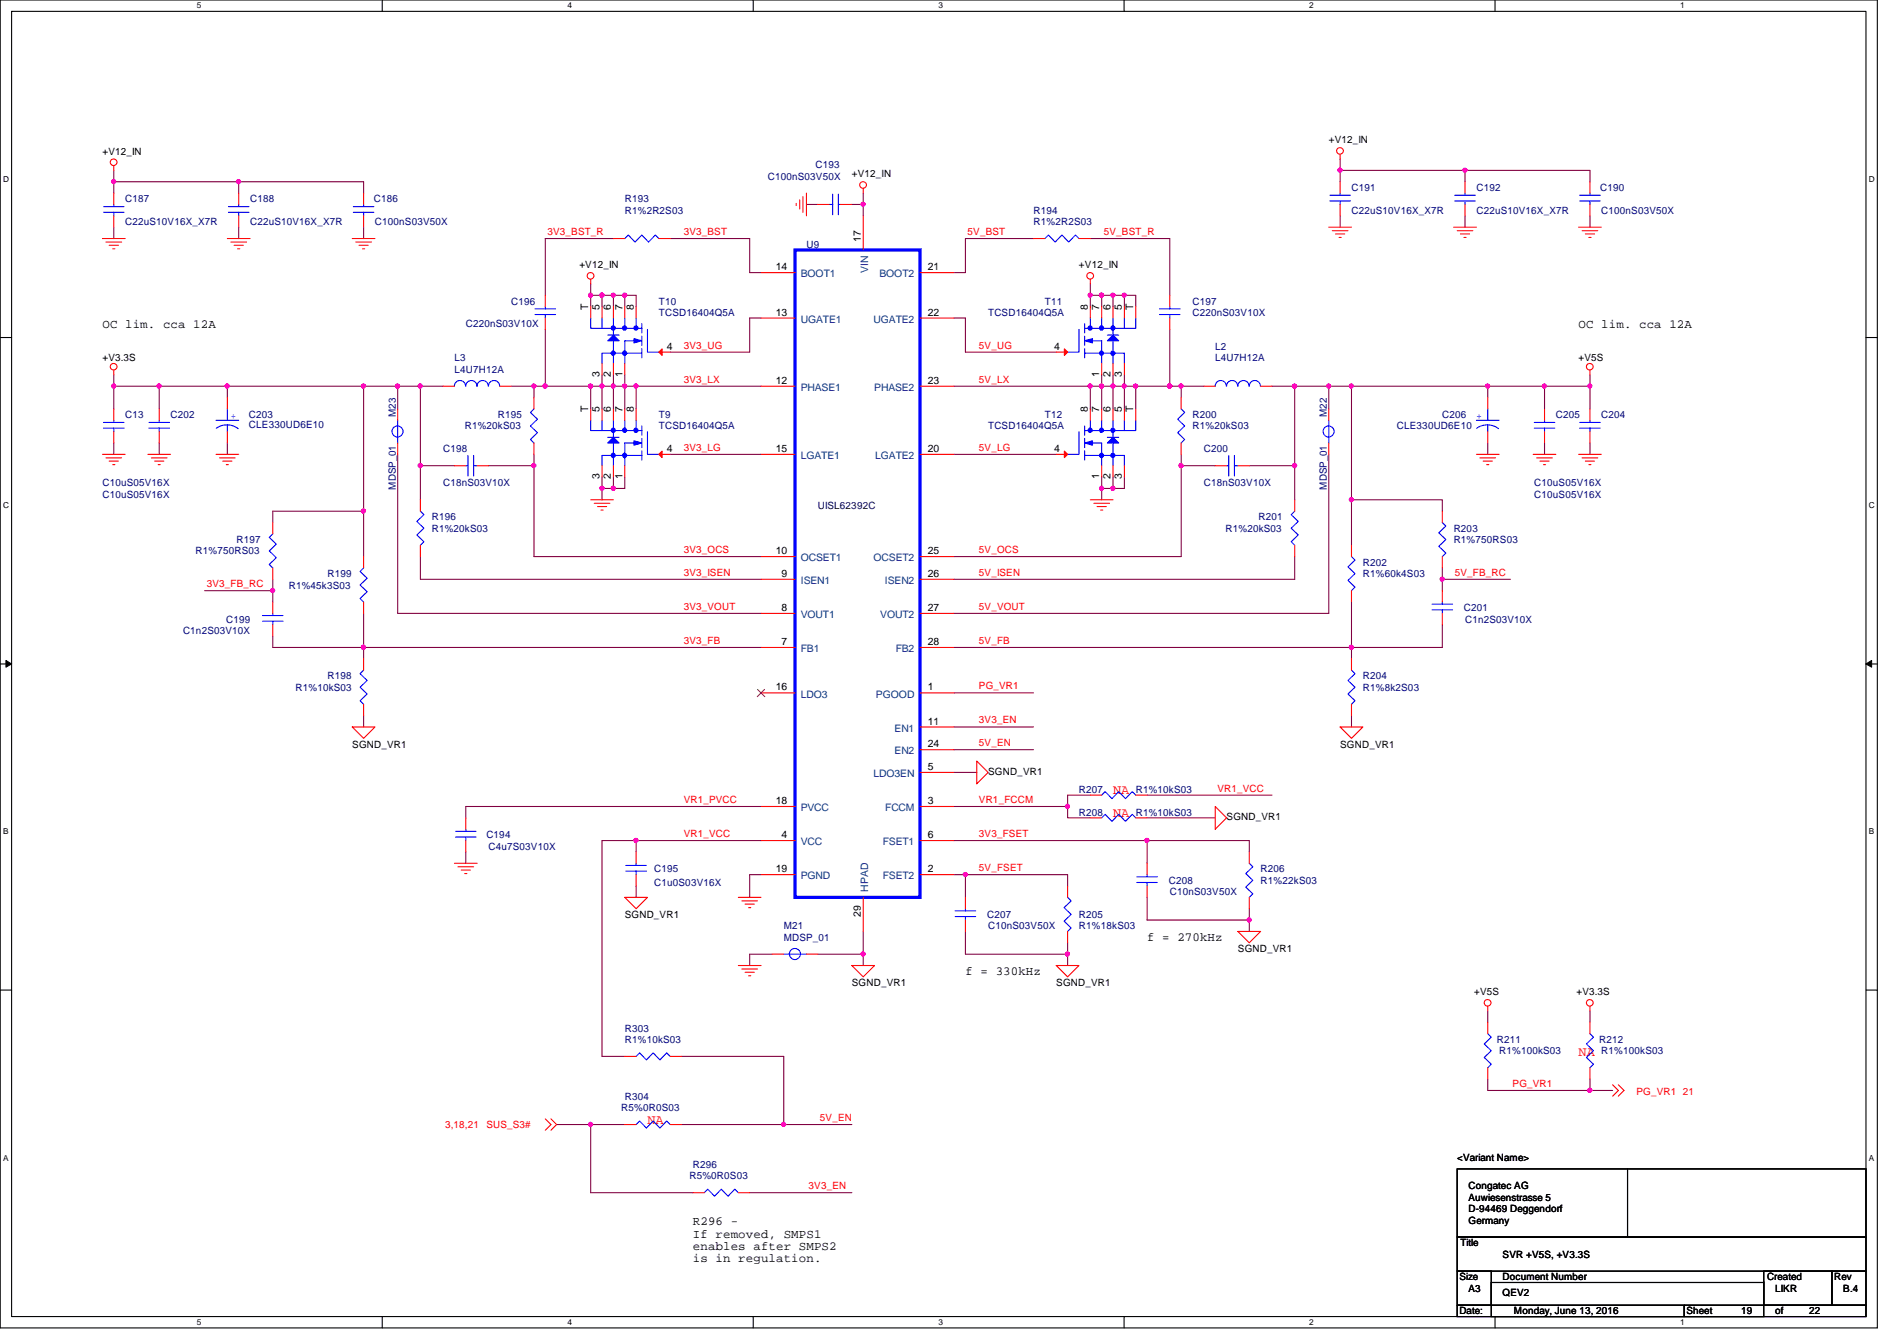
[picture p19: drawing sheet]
<svg xmlns="http://www.w3.org/2000/svg" width="297mm" height="210mm" viewBox="0 0 297 210" stroke-linecap="round" stroke-linejoin="round" font-family="sans-serif">
<defs><g id="words">
<g font-size="2.1" fill="#f00">
<text x="174.3" y="124.3">NA</text>
<text x="174.3" y="127.9">NA</text>
<text x="247.2" y="165.2">NA</text>
<text x="101.4" y="175.9">NA</text>
</g>
<g font-size="1.9">
<text x="16" y="51.3">OC lim. cca 12A</text>
<text x="247.2" y="51.3">OC lim. cca 12A</text>
<text x="179.6" y="147.3">f = 270kHz</text>
<text x="151.2" y="152.7">f = 330kHz</text>
<text x="108.5" y="191.8">R296 -</text>
<text x="108.5" y="193.7">If removed, SMPS1</text>
<text x="108.5" y="195.7">enables after SMPS2</text>
<text x="108.5" y="197.6">is in regulation.</text>
</g>
<g font-size="1.6">
<text x="208.1" y="22.4">+V12_IN</text>
<text x="16" y="24.2">+V12_IN</text>
<text x="133.4" y="27.8">+V12_IN</text>
<text x="90.7" y="42">+V12_IN</text>
<text x="134.8" y="37.9" transform="rotate(-90 134.8 37.9)">17</text>
<text x="168.9" y="42">+V12_IN</text>
<text x="121.5" y="42.3">14</text>
<text x="145.3" y="42.3">21</text>
<text x="92.1" y="48.6" transform="rotate(-90 92.1 48.6)">T</text>
<text x="93.9" y="48.6" transform="rotate(-90 93.9 48.6)">5</text>
<text x="95.7" y="48.6" transform="rotate(-90 95.7 48.6)">6</text>
<text x="97.4" y="48.6" transform="rotate(-90 97.4 48.6)">7</text>
<text x="99.2" y="48.6" transform="rotate(-90 99.2 48.6)">8</text>
<text x="121.5" y="49.4">13</text>
<text x="145.3" y="49.4">22</text>
<text x="170.3" y="48.6" transform="rotate(-90 170.3 48.6)">8</text>
<text x="172.1" y="48.6" transform="rotate(-90 172.1 48.6)">7</text>
<text x="173.9" y="48.6" transform="rotate(-90 173.9 48.6)">6</text>
<text x="175.7" y="48.6" transform="rotate(-90 175.7 48.6)">5</text>
<text x="177.5" y="48.6" transform="rotate(-90 177.5 48.6)">T</text>
<text x="16" y="56.6">+V3.3S</text>
<text x="93.9" y="59" transform="rotate(-90 93.9 59)">3</text>
<text x="95.7" y="59" transform="rotate(-90 95.7 59)">2</text>
<text x="97.4" y="59" transform="rotate(-90 97.4 59)">1</text>
<text x="104.4" y="54.7">4</text>
<text x="165.1" y="54.7">4</text>
<text x="172.1" y="59" transform="rotate(-90 172.1 59)">1</text>
<text x="173.9" y="59" transform="rotate(-90 173.9 59)">2</text>
<text x="175.7" y="59" transform="rotate(-90 175.7 59)">3</text>
<text x="247.2" y="56.6">+V5S</text>
<text x="92.1" y="64.6" transform="rotate(-90 92.1 64.6)">T</text>
<text x="93.9" y="64.6" transform="rotate(-90 93.9 64.6)">5</text>
<text x="95.7" y="64.6" transform="rotate(-90 95.7 64.6)">6</text>
<text x="97.4" y="64.6" transform="rotate(-90 97.4 64.6)">7</text>
<text x="99.2" y="64.6" transform="rotate(-90 99.2 64.6)">8</text>
<text x="121.5" y="60.1">12</text>
<text x="145.3" y="60.1">23</text>
<text x="170.3" y="64.6" transform="rotate(-90 170.3 64.6)">8</text>
<text x="172.1" y="64.6" transform="rotate(-90 172.1 64.6)">7</text>
<text x="173.9" y="64.6" transform="rotate(-90 173.9 64.6)">6</text>
<text x="175.7" y="64.6" transform="rotate(-90 175.7 64.6)">5</text>
<text x="177.5" y="64.6" transform="rotate(-90 177.5 64.6)">T</text>
<text x="104.4" y="70.7">4</text>
<text x="121.5" y="70.7">15</text>
<text x="145.3" y="70.7">20</text>
<text x="165.1" y="70.7">4</text>
<text x="93.9" y="75" transform="rotate(-90 93.9 75)">3</text>
<text x="95.7" y="75" transform="rotate(-90 95.7 75)">2</text>
<text x="97.4" y="75" transform="rotate(-90 97.4 75)">1</text>
<text x="172.1" y="75" transform="rotate(-90 172.1 75)">1</text>
<text x="173.9" y="75" transform="rotate(-90 173.9 75)">2</text>
<text x="175.7" y="75" transform="rotate(-90 175.7 75)">3</text>
<text x="121.5" y="86.7">10</text>
<text x="145.3" y="86.7">25</text>
<text x="122.4" y="95.6">8</text>
<text x="122.4" y="90.3">9</text>
<text x="145.3" y="90.3">26</text>
<text x="145.3" y="95.6">27</text>
<text x="122.4" y="101">7</text>
<text x="145.3" y="101">28</text>
<text x="121.5" y="108.1">16</text>
<text x="145.3" y="113.4">11</text>
<text x="145.3" y="108.1">1</text>
<text x="55.2" y="117">SGND_VR1</text>
<text x="145.3" y="117">24</text>
<text x="209.8" y="117">SGND_VR1</text>
<text x="121.5" y="125.9">18</text>
<text x="145.3" y="120.5">5</text>
<text x="145.3" y="125.9">3</text>
<text x="154.7" y="121.3">SGND_VR1</text>
<text x="122.4" y="131.2">4</text>
<text x="145.3" y="131.2">6</text>
<text x="192.1" y="128.4">SGND_VR1</text>
<text x="121.5" y="136.5">19</text>
<text x="145.3" y="136.5">2</text>
<text x="97.8" y="143.7">SGND_VR1</text>
<text x="134.8" y="143.5" transform="rotate(-90 134.8 143.5)">29</text>
<text x="193.8" y="149">SGND_VR1</text>
<text x="133.4" y="154.3">SGND_VR1</text>
<text x="165.4" y="154.3">SGND_VR1</text>
<text x="230.8" y="155.8">+V5S</text>
<text x="246.8" y="155.8">+V3.3S</text>
<text x="228.2" y="181.7">&lt;Variant Name&gt;</text>
<text x="230" y="186.2">Congatec AG</text>
<text x="230" y="188">Auwiesenstrasse 5</text>
<text x="230" y="189.7">D-94469 Deggendorf</text>
<text x="230" y="191.5">Germany</text>
<text x="228.7" y="195.1">Title</text>
<text x="235.3" y="196.8">SVR +V5S, +V3.3S</text>
<text x="228.5" y="200.4">Size</text>
<text x="230" y="202.2">A3</text>
<text x="235.3" y="200.4">Document Number</text>
<text x="235.3" y="202.9">QEV2</text>
<text x="276.7" y="200.4">Created</text>
<text x="278" y="202.2">LIKR</text>
<text x="287.2" y="200.4">Rev</text>
<text x="288.6" y="202.2">B.4</text>
<text x="228.5" y="205.7">Date:</text>
<text x="237.1" y="205.7">Monday, June 13, 2016</text>
<text x="264.1" y="205.7">Sheet</text>
<text x="272.6" y="205.7">19</text>
<text x="278" y="205.7">of</text>
<text x="283.3" y="205.7">22</text>
</g>
<g font-size="1.6" fill="#000080">
<text x="120.2" y="28.1">C100nS03V50X</text>
<text x="127.7" y="26.3">C193</text>
<text x="211.6" y="29.9">C191</text>
<text x="231.2" y="29.9">C192</text>
<text x="250.6" y="29.9">C190</text>
<text x="19.6" y="31.7">C187</text>
<text x="19.6" y="35.2">C22uS10V16X_X7R</text>
<text x="39.2" y="31.7">C188</text>
<text x="39.2" y="35.2">C22uS10V16X_X7R</text>
<text x="58.5" y="31.7">C186</text>
<text x="58.7" y="35.2">C100nS03V50X</text>
<text x="97.8" y="31.7">R193</text>
<text x="97.8" y="33.4">R1%2R2S03</text>
<text x="161.8" y="33.4">R194</text>
<text x="161.8" y="35.2">R1%2R2S03</text>
<text x="211.6" y="33.4">C22uS10V16X_X7R</text>
<text x="231.2" y="33.4">C22uS10V16X_X7R</text>
<text x="250.7" y="33.4">C100nS03V50X</text>
<text x="126.3" y="38.8">U9</text>
<text x="80" y="47.7">C196</text>
<text x="103.2" y="47.7">T10</text>
<text x="163.6" y="47.7">T11</text>
<text x="186.7" y="47.7">C197</text>
<text x="72.9" y="51.2">C220nS03V10X</text>
<text x="103.2" y="49.4">TCSD16404Q5A</text>
<text x="154.7" y="49.4">TCSD16404Q5A</text>
<text x="186.7" y="49.4">C220nS03V10X</text>
<text x="71.2" y="56.6">L3</text>
<text x="71.2" y="58.3">L4U7H12A</text>
<text x="190.3" y="54.8">L2</text>
<text x="190.3" y="56.6">L4U7H12A</text>
<text x="19.6" y="65.4">C13</text>
<text x="26.7" y="65.4">C202</text>
<text x="39" y="65.4">C203</text>
<text x="62" y="65.2" transform="rotate(-90 62 65.2)">M23</text>
<text x="77.9" y="65.4">R195</text>
<text x="103.2" y="65.4">T9</text>
<text x="163.6" y="65.4">T12</text>
<text x="186.7" y="65.4">R200</text>
<text x="207.8" y="65.2" transform="rotate(-90 207.8 65.2)">M22</text>
<text x="225.8" y="65.4">C206</text>
<text x="243.6" y="65.4">C205</text>
<text x="250.7" y="65.4">C204</text>
<text x="39" y="67.1">CLE330UD6E10</text>
<text x="69.4" y="70.8">C198</text>
<text x="72.8" y="67.2">R1%20kS03</text>
<text x="103.2" y="67.2">TCSD16404Q5A</text>
<text x="154.7" y="67.2">TCSD16404Q5A</text>
<text x="186.7" y="67.2">R1%20kS03</text>
<text x="188.5" y="70.8">C200</text>
<text x="218.7" y="67.2">CLE330UD6E10</text>
<text x="16" y="76.1">C10uS05V16X</text>
<text x="16" y="77.9">C10uS05V16X</text>
<text x="62" y="76.6" transform="rotate(-90 62 76.6)">MDSP_01</text>
<text x="69.4" y="76.1">C18nS03V10X</text>
<text x="188.5" y="76.1">C18nS03V10X</text>
<text x="207.8" y="76.6" transform="rotate(-90 207.8 76.6)">MDSP_01</text>
<text x="240.2" y="77.9">C10uS05V16X</text>
<text x="240.2" y="76.1">C10uS05V16X</text>
<text x="67.6" y="81.4">R196</text>
<text x="67.6" y="83.2">R1%20kS03</text>
<text x="191.9" y="83.2">R1%20kS03</text>
<text x="197.1" y="81.4">R201</text>
<text x="227.6" y="83.2">R203</text>
<text x="30.6" y="86.8">R1%750RS03</text>
<text x="37" y="85">R197</text>
<text x="213.4" y="88.6">R202</text>
<text x="227.6" y="85">R1%750RS03</text>
<text x="45.2" y="92.1">R1%45k3S03</text>
<text x="51.3" y="90.3">R199</text>
<text x="213.4" y="90.3">R1%60k4S03</text>
<text x="229.2" y="95.7">C201</text>
<text x="28.7" y="99.2">C1n2S03V10X</text>
<text x="35.4" y="97.5">C199</text>
<text x="229.4" y="97.5">C1n2S03V10X</text>
<text x="51.3" y="106.3">R198</text>
<text x="213.4" y="106.3">R204</text>
<text x="46.3" y="108.1">R1%10kS03</text>
<text x="213.4" y="108.1">R1%8k2S03</text>
<text x="168.9" y="124.1">R207</text>
<text x="177.8" y="124.1">R1%10kS03</text>
<text x="76.2" y="131.2">C194</text>
<text x="168.9" y="127.7">R208</text>
<text x="177.8" y="127.7">R1%10kS03</text>
<text x="76.5" y="133">C4u7S03V10X</text>
<text x="102.4" y="136.6">C195</text>
<text x="197.4" y="136.6">R206</text>
<text x="102.4" y="138.7">C1u0S03V16X</text>
<text x="154.6" y="143.7">C207</text>
<text x="168.9" y="143.7">R205</text>
<text x="183" y="138.3">C208</text>
<text x="183.2" y="140.1">C10nS03V50X</text>
<text x="197.4" y="138.3">R1%22kS03</text>
<text x="122.7" y="145.5">M21</text>
<text x="122.7" y="147.2">MDSP_01</text>
<text x="154.7" y="145.5">C10nS03V50X</text>
<text x="168.9" y="145.5">R1%18kS03</text>
<text x="97.8" y="161.5">R303</text>
<text x="97.8" y="163.2">R1%10kS03</text>
<text x="234.4" y="163.2">R211</text>
<text x="234.7" y="165">R1%100kS03</text>
<text x="250.4" y="163.2">R212</text>
<text x="250.7" y="165">R1%100kS03</text>
<text x="97.3" y="173.9">R5%0R0S03</text>
<text x="97.8" y="172.1">R304</text>
<text x="107.9" y="184.6">R5%0R0S03</text>
<text x="108.5" y="182.8">R296</text>
</g>
<g font-size="1.6" fill="#f00">
<text x="85.7" y="36.8">3V3_BST_R</text>
<text x="107.1" y="36.8">3V3_BST</text>
<text x="151.5" y="36.8">5V_BST</text>
<text x="172.8" y="36.8">5V_BST_R</text>
<text x="107.1" y="54.6">3V3_UG</text>
<text x="107.1" y="59.9">3V3_LX</text>
<text x="153.3" y="54.6">5V_UG</text>
<text x="153.3" y="59.9">5V_LX</text>
<text x="107.1" y="70.6">3V3_LG</text>
<text x="153.3" y="70.6">5V_LG</text>
<text x="107.1" y="86.6">3V3_OCS</text>
<text x="153.3" y="86.6">5V_OCS</text>
<text x="32.4" y="91.9">3V3_FB_RC</text>
<text x="107.1" y="95.5">3V3_VOUT</text>
<text x="107.1" y="90.1">3V3_ISEN</text>
<text x="153.3" y="95.5">5V_VOUT</text>
<text x="153.3" y="90.1">5V_ISEN</text>
<text x="227.8" y="90.1">5V_FB_RC</text>
<text x="107.1" y="100.8">3V3_FB</text>
<text x="153.3" y="100.8">5V_FB</text>
<text x="153.3" y="107.9">PG_VR1</text>
<text x="153.3" y="113.2">3V3_EN</text>
<text x="153.3" y="116.8">5V_EN</text>
<text x="107.1" y="125.7">VR1_PVCC</text>
<text x="153.3" y="125.7">VR1_FCCM</text>
<text x="190.6" y="123.9">VR1_VCC</text>
<text x="107.1" y="131">VR1_VCC</text>
<text x="153.3" y="131">3V3_FSET</text>
<text x="153.3" y="136.4">5V_FSET</text>
<text x="236.9" y="170.1">PG_VR1</text>
<text x="256.2" y="171.4">PG_VR1 21</text>
<text x="69.7" y="176.6">3,18,21</text>
<text x="76.2" y="176.6">SUS_S3#</text>
<text x="128.4" y="175.5">5V_EN</text>
<text x="126.6" y="186.1">3V3_EN</text>
</g>
<g font-size="1.6" fill="#004080">
<text x="125.4" y="43.4">BOOT1</text>
<text x="135.9" y="42.8" transform="rotate(-90 135.9 42.8)">VIN</text>
<text x="137.7" y="43.4">BOOT2</text>
<text x="125.4" y="50.5">UGATE1</text>
<text x="136.8" y="50.5">UGATE2</text>
<text x="125.4" y="61.2">PHASE1</text>
<text x="136.9" y="61.2">PHASE2</text>
<text x="125.4" y="71.8">LGATE1</text>
<text x="137" y="71.8">LGATE2</text>
<text x="125.4" y="87.8">OCSET1</text>
<text x="136.8" y="87.8">OCSET2</text>
<text x="125.4" y="91.4">ISEN1</text>
<text x="138.6" y="91.4">ISEN2</text>
<text x="125.4" y="96.7">VOUT1</text>
<text x="137.8" y="96.7">VOUT2</text>
<text x="125.4" y="102.1">FB1</text>
<text x="140.2" y="102.1">FB2</text>
<text x="125.4" y="109.2">LDO3</text>
<text x="137.2" y="109.2">PGOOD</text>
<text x="140.1" y="114.5">EN1</text>
<text x="140.1" y="118.1">EN2</text>
<text x="136.8" y="121.6">LDO3EN</text>
<text x="125.4" y="127">PVCC</text>
<text x="138.6" y="127">FCCM</text>
<text x="125.4" y="132.3">VCC</text>
<text x="125.4" y="137.6">PGND</text>
<text x="138.2" y="137.6">FSET2</text>
<text x="138.2" y="132.3">FSET1</text>
<text x="135.9" y="139.6" transform="rotate(-90 135.9 139.6)">HPAD</text>
</g>
<g font-size="1.6" fill="#00f">
<text x="36.1" y="65.6">+</text>
<text x="231.2" y="65.6">+</text>
</g>
<text font-size="1.6" fill="#000040" x="128.1" y="79.7">UISL62392C</text>
<g font-size="1.3">
<text x="30.8" y="1.3">5</text>
<text x="88.9" y="1.3">4</text>
<text x="146.9" y="1.3">3</text>
<text x="205" y="1.3">2</text>
<text x="263.1" y="1.3">1</text>
<text x=".5" y="28.4">D</text>
<text x="292.6" y="28.4">D</text>
<text x=".5" y="79.5">C</text>
<text x="292.6" y="79.5">C</text>
<text x=".5" y="130.6">B</text>
<text x="292.6" y="130.6">B</text>
<text x=".5" y="181.7">A</text>
<text x="292.6" y="181.7">A</text>
<text x="30.8" y="207.4">5</text>
<text x="88.9" y="207.4">4</text>
<text x="146.9" y="207.4">3</text>
<text x="205" y="207.4">2</text>
<text x="263.1" y="207.4">1</text>
</g>
</g></defs>
<path d="M0 0h294v207.9h-294zM1.8 1.8h290.4v204.3h-290.4z" fill="none" stroke="#000" stroke-width=".17"/>
<g fill="#fff">
<path d="M30.8 .2h.7v1.4h-.7z"/>
<path d="M30.8 206.2h.7v1.4h-.7z"/>
</g>
<path d="M59.9 0v1.8M59.9 206.1v1.8" fill="none" stroke="#000" stroke-width=".17"/>
<g fill="#fff">
<path d="M88.9 .2h.6v1.4h-.6z"/>
<path d="M88.9 206.2h.6v1.4h-.6z"/>
</g>
<path d="M117.9 0v1.8M117.9 206.1v1.8" fill="none" stroke="#000" stroke-width=".17"/>
<g fill="#fff">
<path d="M146.9 .2h.7v1.4h-.7z"/>
<path d="M146.9 206.2h.7v1.4h-.7z"/>
</g>
<path d="M176 0v1.8M176 206.1v1.8" fill="none" stroke="#000" stroke-width=".17"/>
<g fill="#fff">
<path d="M205 .2h.7v1.4h-.7z"/>
<path d="M205 206.2h.7v1.4h-.7z"/>
</g>
<path d="M234.1 0v1.8M234.1 206.1v1.8" fill="none" stroke="#000" stroke-width=".17"/>
<g fill="#fff">
<path d="M263.1 .2h.7v1.4h-.7z"/>
<path d="M263.1 206.2h.7v1.4h-.7z"/>
<path d="M.5 27.3h.9v1.4h-.9z"/>
<path d="M292.6 27.3h.9v1.4h-.9z"/>
<path d="M.5 78.4h.9v1.4h-.9z"/>
<path d="M292.6 78.4h.9v1.4h-.9z"/>
</g>
<path d="M0 52.8h1.8M292.2 52.8h1.8" fill="none" stroke="#000" stroke-width=".17"/>
<g fill="#fff">
<path d="M.5 129.5h.8v1.4h-.8z"/>
<path d="M292.6 129.5h.9v1.4h-.9z"/>
</g>
<path d="M0 103.9h1.8M292.2 103.9h1.8" fill="none" stroke="#000" stroke-width=".17"/>
<path d="M.9 103.4l.9 .5-.9 .5zM292.2 103.9l.9-.5v1z" fill="#000"/>
<path d="M.9 103.4l.9 .5-.9 .5zM292.2 103.9l.9-.5v1z" fill="none" stroke="#000" stroke-width=".16"/>
<g fill="#fff">
<path d="M.5 180.5h.8v1.4h-.8z"/>
<path d="M292.6 180.5h.9v1.4h-.9z"/>
</g>
<path d="M0 155h1.8M292.2 155h1.8" fill="none" stroke="#000" stroke-width=".17"/>
<path d="M17.8 35.6v1.7M17.8 28.4v1.8M37.4 28.4h19.5M56.9 35.6v1.7" fill="none" stroke="#800040" stroke-width=".17"/>
<circle cx="37.4" cy="28.4" r=".32" fill="#f0f"/>
<circle cx="37.4" cy="28.4" r=".32" fill="none" stroke="#f0f" stroke-width=".17"/>
<path d="M17.8 26.7v1.7h19.6v1.8M37.4 35.6v1.7M56.9 28.4v1.8" fill="none" stroke="#800040" stroke-width=".17"/>
<circle cx="17.8" cy="28.4" r=".32" fill="#f0f"/>
<circle cx="17.8" cy="28.4" r=".32" fill="none" stroke="#f0f" stroke-width=".17"/>
<path d="M209.8 33.8v1.8M209.8 26.7v1.7M229.4 26.7h19.6M249 33.8v1.8" fill="none" stroke="#800040" stroke-width=".17"/>
<circle cx="229.4" cy="26.6" r=".32" fill="#f0f"/>
<circle cx="229.4" cy="26.6" r=".32" fill="none" stroke="#f0f" stroke-width=".17"/>
<path d="M209.8 24.9v1.8h19.6v1.7M229.4 33.8v1.8M249 26.7v1.7" fill="none" stroke="#800040" stroke-width=".17"/>
<circle cx="209.8" cy="26.6" r=".32" fill="#f0f"/>
<circle cx="209.8" cy="26.6" r=".32" fill="none" stroke="#f0f" stroke-width=".17"/>
<path d="M120.9 149.4h-3.5v1.7M135.2 149.4v1.7" fill="none" stroke="#800040" stroke-width=".17"/>
<circle cx="135.1" cy="149.3" r=".32" fill="#f0f"/>
<circle cx="135.1" cy="149.3" r=".32" fill="none" stroke="#f0f" stroke-width=".17"/>
<path d="M126.3 32h1.8M119.2 126.2h-46.3v1.8M119.2 131.6h-19.6v1.7M128.1 149.4h7.1" fill="none" stroke="#800040" stroke-width=".17"/>
<circle cx="99.6" cy="131.5" r=".32" fill="#f0f"/>
<circle cx="99.6" cy="131.5" r=".32" fill="none" stroke="#f0f" stroke-width=".17"/>
<path d="M104.9 37.3h12.5M92.5 46.2v1.8M119.2 49.8h-1.8v5.3h-12.5M104.9 71.1h14.3M72.9 133.4v1.7M99.6 138.7v1.8M119.2 136.9h-1.8v3.6" fill="none" stroke="#800040" stroke-width=".17"/>
<circle cx="92.5" cy="46.2" r=".32" fill="#f0f"/>
<circle cx="92.5" cy="46.2" r=".32" fill="none" stroke="#f0f" stroke-width=".17"/>
<path d="M92.5 46.2h1.8v1.8M99.6 46.2v1.8" fill="none" stroke="#800040" stroke-width=".17"/>
<circle cx="94.2" cy="46.2" r=".32" fill="#f0f"/>
<circle cx="94.2" cy="46.2" r=".32" fill="none" stroke="#f0f" stroke-width=".17"/>
<path d="M96.1 46.2h1.7" fill="none" stroke="#800040" stroke-width=".17"/>
<circle cx="96" cy="46.2" r=".32" fill="#f0f"/>
<circle cx="96" cy="46.2" r=".32" fill="none" stroke="#f0f" stroke-width=".17"/>
<path d="M96.1 46.2v1.8M97.8 46.2v1.8" fill="none" stroke="#800040" stroke-width=".17"/>
<circle cx="97.8" cy="46.2" r=".32" fill="#f0f"/>
<circle cx="97.8" cy="46.2" r=".32" fill="none" stroke="#f0f" stroke-width=".17"/>
<path d="M96.1 37.3h-10.7v8.9M117.4 37.3v5.4M85.4 51.6v8.9M97.8 46.2h1.8" fill="none" stroke="#800040" stroke-width=".17"/>
<circle cx="85.4" cy="60.4" r=".32" fill="#f0f"/>
<circle cx="85.4" cy="60.4" r=".32" fill="none" stroke="#f0f" stroke-width=".17"/>
<path d="M96.1 76.5h-1.8v1.7" fill="none" stroke="#800040" stroke-width=".17"/>
<circle cx="96" cy="76.4" r=".32" fill="#f0f"/>
<circle cx="96" cy="76.4" r=".32" fill="none" stroke="#f0f" stroke-width=".17"/>
<circle cx="94.2" cy="76.4" r=".32" fill="#f0f"/>
<circle cx="94.2" cy="76.4" r=".32" fill="none" stroke="#f0f" stroke-width=".17"/>
<path d="M65.8 60.5h3.6M94.3 74.7v1.8M96.1 74.7v1.8h1.7v-1.8" fill="none" stroke="#800040" stroke-width=".17"/>
<circle cx="65.8" cy="60.4" r=".32" fill="#f0f"/>
<circle cx="65.8" cy="60.4" r=".32" fill="none" stroke="#f0f" stroke-width=".17"/>
<path d="M17.8 58.7v1.8M117.4 42.7h1.8M149.4 49.8h1.8v5.3h14.2M149.4 71.1h16M170.7 60.5h1.8" fill="none" stroke="#800040" stroke-width=".17"/>
<circle cx="170.7" cy="60.4" r=".32" fill="#f0f"/>
<circle cx="170.7" cy="60.4" r=".32" fill="none" stroke="#f0f" stroke-width=".17"/>
<path d="M172.5 58.7v5.3M170.7 60.5v3.5" fill="none" stroke="#800040" stroke-width=".17"/>
<circle cx="172.5" cy="60.4" r=".32" fill="#f0f"/>
<circle cx="172.5" cy="60.4" r=".32" fill="none" stroke="#f0f" stroke-width=".17"/>
<path d="M172.5 60.5h1.8v3.5M177.8 60.5v3.5" fill="none" stroke="#800040" stroke-width=".17"/>
<circle cx="174.3" cy="60.4" r=".32" fill="#f0f"/>
<circle cx="174.3" cy="60.4" r=".32" fill="none" stroke="#f0f" stroke-width=".17"/>
<path d="M174.3 60.5h1.8v3.5" fill="none" stroke="#800040" stroke-width=".17"/>
<circle cx="176" cy="60.4" r=".32" fill="#f0f"/>
<circle cx="176" cy="60.4" r=".32" fill="none" stroke="#f0f" stroke-width=".17"/>
<path d="M177.8 60.5h5.4" fill="none" stroke="#800040" stroke-width=".17"/>
<circle cx="183.1" cy="60.4" r=".32" fill="#f0f"/>
<circle cx="183.1" cy="60.4" r=".32" fill="none" stroke="#f0f" stroke-width=".17"/>
<circle cx="177.8" cy="60.4" r=".32" fill="#f0f"/>
<circle cx="177.8" cy="60.4" r=".32" fill="none" stroke="#f0f" stroke-width=".17"/>
<path d="M174.3 58.7v1.8M176.1 58.7v1.8M174.3 76.5h-1.8v1.7" fill="none" stroke="#800040" stroke-width=".17"/>
<circle cx="174.3" cy="76.4" r=".32" fill="#f0f"/>
<circle cx="174.3" cy="76.4" r=".32" fill="none" stroke="#f0f" stroke-width=".17"/>
<circle cx="172.5" cy="76.4" r=".32" fill="#f0f"/>
<circle cx="172.5" cy="76.4" r=".32" fill="none" stroke="#f0f" stroke-width=".17"/>
<path d="M172.5 46.2h-1.8v1.8M172.5 74.7v1.8M174.3 74.7v1.8h1.8v-1.8" fill="none" stroke="#800040" stroke-width=".17"/>
<circle cx="170.7" cy="46.2" r=".32" fill="#f0f"/>
<circle cx="170.7" cy="46.2" r=".32" fill="none" stroke="#f0f" stroke-width=".17"/>
<path d="M172.5 46.2v1.8M177.8 46.2v1.8" fill="none" stroke="#800040" stroke-width=".17"/>
<circle cx="172.5" cy="46.2" r=".32" fill="#f0f"/>
<circle cx="172.5" cy="46.2" r=".32" fill="none" stroke="#f0f" stroke-width=".17"/>
<path d="M176.1 46.2h-1.8v1.8" fill="none" stroke="#800040" stroke-width=".17"/>
<circle cx="174.3" cy="46.2" r=".32" fill="#f0f"/>
<circle cx="174.3" cy="46.2" r=".32" fill="none" stroke="#f0f" stroke-width=".17"/>
<path d="M176.1 46.2v1.8" fill="none" stroke="#800040" stroke-width=".17"/>
<circle cx="176" cy="46.2" r=".32" fill="#f0f"/>
<circle cx="176" cy="46.2" r=".32" fill="none" stroke="#f0f" stroke-width=".17"/>
<path d="M133.4 32h1.8v1.8M176.1 46.2h1.7" fill="none" stroke="#800040" stroke-width=".17"/>
<circle cx="135.1" cy="32" r=".32" fill="#f0f"/>
<circle cx="135.1" cy="32" r=".32" fill="none" stroke="#f0f" stroke-width=".17"/>
<path d="M161.8 37.3h-10.6v5.4M170.7 37.3h12.5v8.9M183.2 51.6v8.9" fill="none" stroke="#800040" stroke-width=".17"/>
<circle cx="183.1" cy="60.4" r=".32" fill="#f0f"/>
<circle cx="183.1" cy="60.4" r=".32" fill="none" stroke="#f0f" stroke-width=".17"/>
<path d="M185 60.5h3.5" fill="none" stroke="#800040" stroke-width=".17"/>
<circle cx="184.9" cy="60.4" r=".32" fill="#f0f"/>
<circle cx="184.9" cy="60.4" r=".32" fill="none" stroke="#f0f" stroke-width=".17"/>
<path d="M241.8 60.5h7.2M149.4 120.9h3.5" fill="none" stroke="#800040" stroke-width=".17"/>
<circle cx="248.9" cy="60.4" r=".32" fill="#f0f"/>
<circle cx="248.9" cy="60.4" r=".32" fill="none" stroke="#f0f" stroke-width=".17"/>
<circle cx="241.8" cy="60.4" r=".32" fill="#f0f"/>
<circle cx="241.8" cy="60.4" r=".32" fill="none" stroke="#f0f" stroke-width=".17"/>
<path d="M202.7 60.5h5.4v3.5M208.1 71.1v24.9h-58.7" fill="none" stroke="#800040" stroke-width=".17"/>
<circle cx="202.7" cy="60.4" r=".32" fill="#f0f"/>
<circle cx="202.7" cy="60.4" r=".32" fill="none" stroke="#f0f" stroke-width=".17"/>
<path d="M62.3 71.1v24.9h56.9M62.3 60.5v3.5M85.4 60.5h7.1" fill="none" stroke="#800040" stroke-width=".17"/>
<circle cx="85.4" cy="60.4" r=".32" fill="#f0f"/>
<circle cx="85.4" cy="60.4" r=".32" fill="none" stroke="#f0f" stroke-width=".17"/>
<path d="M85.4 60.5h-1.8v1.7" fill="none" stroke="#800040" stroke-width=".17"/>
<circle cx="83.6" cy="60.4" r=".32" fill="#f0f"/>
<circle cx="83.6" cy="60.4" r=".32" fill="none" stroke="#f0f" stroke-width=".17"/>
<path d="M94.3 60.5h-1.8v3.5" fill="none" stroke="#800040" stroke-width=".17"/>
<circle cx="92.5" cy="60.4" r=".32" fill="#f0f"/>
<circle cx="92.5" cy="60.4" r=".32" fill="none" stroke="#f0f" stroke-width=".17"/>
<path d="M96.1 60.5h-1.8v3.5" fill="none" stroke="#800040" stroke-width=".17"/>
<circle cx="94.2" cy="60.4" r=".32" fill="#f0f"/>
<circle cx="94.2" cy="60.4" r=".32" fill="none" stroke="#f0f" stroke-width=".17"/>
<path d="M97.8 60.5h-1.7v3.5" fill="none" stroke="#800040" stroke-width=".17"/>
<circle cx="96" cy="60.4" r=".32" fill="#f0f"/>
<circle cx="96" cy="60.4" r=".32" fill="none" stroke="#f0f" stroke-width=".17"/>
<path d="M97.8 60.5v3.5M99.6 60.5h19.6" fill="none" stroke="#800040" stroke-width=".17"/>
<circle cx="99.6" cy="60.4" r=".32" fill="#f0f"/>
<circle cx="99.6" cy="60.4" r=".32" fill="none" stroke="#f0f" stroke-width=".17"/>
<path d="M94.3 58.7v1.8M96.1 58.7v1.8M97.8 58.7v1.8M83.6 72.9v14.2M99.6 60.5v3.5" fill="none" stroke="#800040" stroke-width=".17"/>
<circle cx="83.6" cy="72.9" r=".32" fill="#f0f"/>
<circle cx="83.6" cy="72.9" r=".32" fill="none" stroke="#f0f" stroke-width=".17"/>
<path d="M65.8 72.9v5.3M65.8 87.1v3.6h53.4M83.6 87.1h35.6" fill="none" stroke="#800040" stroke-width=".17"/>
<circle cx="65.8" cy="72.9" r=".32" fill="#f0f"/>
<circle cx="65.8" cy="72.9" r=".32" fill="none" stroke="#f0f" stroke-width=".17"/>
<path d="M62.3 60.5h3.5" fill="none" stroke="#800040" stroke-width=".17"/>
<circle cx="62.2" cy="60.4" r=".32" fill="#f0f"/>
<circle cx="62.2" cy="60.4" r=".32" fill="none" stroke="#f0f" stroke-width=".17"/>
<path d="M65.8 60.5v12.4h5.4M80 60.5h3.6M83.6 71.1v1.8h-7.1M97.8 60.5h1.8" fill="none" stroke="#800040" stroke-width=".17"/>
<circle cx="97.8" cy="60.4" r=".32" fill="#f0f"/>
<circle cx="97.8" cy="60.4" r=".32" fill="none" stroke="#f0f" stroke-width=".17"/>
<path d="M92.5 44.4v1.8M94.3 46.2h1.8" fill="none" stroke="#800040" stroke-width=".17"/>
<circle cx="94.2" cy="46.2" r=".32" fill="#f0f"/>
<circle cx="94.2" cy="46.2" r=".32" fill="none" stroke="#f0f" stroke-width=".17"/>
<path d="M42.7 99.6v1.7M56.9 96v5.3h62.3M56.9 112v1.8" fill="none" stroke="#800040" stroke-width=".17"/>
<circle cx="56.9" cy="101.3" r=".32" fill="#f0f"/>
<circle cx="56.9" cy="101.3" r=".32" fill="none" stroke="#f0f" stroke-width=".17"/>
<path d="M42.7 92.5v1.7" fill="none" stroke="#800040" stroke-width=".17"/>
<circle cx="42.7" cy="92.4" r=".32" fill="#f0f"/>
<circle cx="42.7" cy="92.4" r=".32" fill="none" stroke="#f0f" stroke-width=".17"/>
<path d="M32 92.5h10.7M42.7 80v1.8M56.9 80v7.1M56.9 101.3v1.8" fill="none" stroke="#800040" stroke-width=".17"/>
<circle cx="56.9" cy="101.3" r=".32" fill="#f0f"/>
<circle cx="56.9" cy="101.3" r=".32" fill="none" stroke="#f0f" stroke-width=".17"/>
<path d="M56.9 60.5v19.5" fill="none" stroke="#800040" stroke-width=".17"/>
<circle cx="56.9" cy="80" r=".32" fill="#f0f"/>
<circle cx="56.9" cy="80" r=".32" fill="none" stroke="#f0f" stroke-width=".17"/>
<circle cx="56.9" cy="60.4" r=".32" fill="#f0f"/>
<circle cx="56.9" cy="60.4" r=".32" fill="none" stroke="#f0f" stroke-width=".17"/>
<path d="M172.5 46.2h1.8" fill="none" stroke="#800040" stroke-width=".17"/>
<circle cx="172.5" cy="46.2" r=".32" fill="#f0f"/>
<circle cx="172.5" cy="46.2" r=".32" fill="none" stroke="#f0f" stroke-width=".17"/>
<path d="M149.4 42.7h1.8M170.7 44.4v1.8M17.8 64v-3.5h7.1v3.5M176.1 60.5h1.7" fill="none" stroke="#800040" stroke-width=".17"/>
<circle cx="17.8" cy="60.4" r=".32" fill="#f0f"/>
<circle cx="17.8" cy="60.4" r=".32" fill="none" stroke="#f0f" stroke-width=".17"/>
<path d="M17.8 69.3v1.8M24.9 60.5h10.7v1.7M24.9 69.3v1.8M35.6 69.3v1.8M42.7 80h14.2M42.7 101.3h14.2" fill="none" stroke="#800040" stroke-width=".17"/>
<circle cx="24.9" cy="60.4" r=".32" fill="#f0f"/>
<circle cx="24.9" cy="60.4" r=".32" fill="none" stroke="#f0f" stroke-width=".17"/>
<path d="M249 58.7v5.3M211.6 60.5h21.4v1.7M233 69.3v1.8M241.8 69.3v1.8M241.8 60.5v3.5M249 69.3v1.8" fill="none" stroke="#800040" stroke-width=".17"/>
<circle cx="211.6" cy="60.4" r=".32" fill="#f0f"/>
<circle cx="211.6" cy="60.4" r=".32" fill="none" stroke="#f0f" stroke-width=".17"/>
<path d="M233 60.5h8.8" fill="none" stroke="#800040" stroke-width=".17"/>
<circle cx="232.9" cy="60.4" r=".32" fill="#f0f"/>
<circle cx="232.9" cy="60.4" r=".32" fill="none" stroke="#f0f" stroke-width=".17"/>
<path d="M185 72.9v14.2h-35.6" fill="none" stroke="#800040" stroke-width=".17"/>
<circle cx="184.9" cy="72.9" r=".32" fill="#f0f"/>
<circle cx="184.9" cy="72.9" r=".32" fill="none" stroke="#f0f" stroke-width=".17"/>
<path d="M183.2 60.5h1.8v1.7M202.7 72.9v5.3M202.7 87.1v3.6" fill="none" stroke="#800040" stroke-width=".17"/>
<circle cx="202.7" cy="72.9" r=".32" fill="#f0f"/>
<circle cx="202.7" cy="72.9" r=".32" fill="none" stroke="#f0f" stroke-width=".17"/>
<path d="M185 71.1v1.8h5.3M202.7 60.5v12.4h-7.1" fill="none" stroke="#800040" stroke-width=".17"/>
<circle cx="202.7" cy="72.9" r=".32" fill="#f0f"/>
<circle cx="202.7" cy="72.9" r=".32" fill="none" stroke="#f0f" stroke-width=".17"/>
<path d="M149.4 90.7h53.3M211.6 112v1.8M211.6 101.3h14.2" fill="none" stroke="#800040" stroke-width=".17"/>
<circle cx="211.6" cy="101.3" r=".32" fill="#f0f"/>
<circle cx="211.6" cy="101.3" r=".32" fill="none" stroke="#f0f" stroke-width=".17"/>
<path d="M208.1 60.5h3.5M211.6 78.2v7.1M211.6 101.3v1.8" fill="none" stroke="#800040" stroke-width=".17"/>
<circle cx="208" cy="60.4" r=".32" fill="#f0f"/>
<circle cx="208" cy="60.4" r=".32" fill="none" stroke="#f0f" stroke-width=".17"/>
<path d="M211.6 78.2h14.2v1.8" fill="none" stroke="#800040" stroke-width=".17"/>
<circle cx="211.6" cy="78.2" r=".32" fill="#f0f"/>
<circle cx="211.6" cy="78.2" r=".32" fill="none" stroke="#f0f" stroke-width=".17"/>
<path d="M211.6 60.5v17.7M225.8 97.8v3.5M236.5 90.7h-10.7v1.8" fill="none" stroke="#800040" stroke-width=".17"/>
<circle cx="225.8" cy="90.7" r=".32" fill="#f0f"/>
<circle cx="225.8" cy="90.7" r=".32" fill="none" stroke="#f0f" stroke-width=".17"/>
<path d="M35.6 60.5h21.3M149.4 60.5h21.3M42.7 90.7v1.8M211.6 94.2v7.1h-62.2M225.8 88.9v1.8M135.2 145.8v3.6" fill="none" stroke="#800040" stroke-width=".17"/>
<circle cx="35.6" cy="60.4" r=".32" fill="#f0f"/>
<circle cx="35.6" cy="60.4" r=".32" fill="none" stroke="#f0f" stroke-width=".17"/>
<path d="M56.9 60.5h5.4M151.2 145.8v3.6h16v1.7" fill="none" stroke="#800040" stroke-width=".17"/>
<circle cx="167.1" cy="149.3" r=".32" fill="#f0f"/>
<circle cx="167.1" cy="149.3" r=".32" fill="none" stroke="#f0f" stroke-width=".17"/>
<path d="M151.2 136.9h16" fill="none" stroke="#800040" stroke-width=".17"/>
<circle cx="151.1" cy="136.9" r=".32" fill="#f0f"/>
<circle cx="151.1" cy="136.9" r=".32" fill="none" stroke="#f0f" stroke-width=".17"/>
<path d="M151.2 136.9v3.6M167.2 136.9v1.8M195.6 144v1.8" fill="none" stroke="#800040" stroke-width=".17"/>
<circle cx="195.6" cy="144" r=".32" fill="#f0f"/>
<circle cx="195.6" cy="144" r=".32" fill="none" stroke="#f0f" stroke-width=".17"/>
<path d="M149.4 131.6h30.2v3.5M195.6 131.6v1.7M179.6 140.5v3.5h16" fill="none" stroke="#800040" stroke-width=".17"/>
<circle cx="179.6" cy="131.5" r=".32" fill="#f0f"/>
<circle cx="179.6" cy="131.5" r=".32" fill="none" stroke="#f0f" stroke-width=".17"/>
<path d="M149.4 126.2h17.8v1.8h3.5M167.2 124.5h3.5M179.6 131.6h16" fill="none" stroke="#800040" stroke-width=".17"/>
<circle cx="167.1" cy="126.2" r=".32" fill="#f0f"/>
<circle cx="167.1" cy="126.2" r=".32" fill="none" stroke="#f0f" stroke-width=".17"/>
<path d="M149.4 108.5h12.4M179.6 128h10.7M179.6 124.5h19.6M233 158.2v1.8M249 158.2v1.8M233 168.9v1.8M249 170.7h3.5" fill="none" stroke="#800040" stroke-width=".17"/>
<circle cx="248.9" cy="170.7" r=".32" fill="#f0f"/>
<circle cx="248.9" cy="170.7" r=".32" fill="none" stroke="#f0f" stroke-width=".17"/>
<g fill="none" stroke="#800040" stroke-width=".17">
<path d="M135.2 30.2v1.8M199.2 60.5h3.5M149.4 113.8h12.4M149.4 117.3h12.4M99.6 131.6h-5.3v33.8M149.4 136.9h1.8M167.2 124.5v1.7M167.2 147.6v1.8M195.6 142.2v1.8M106.7 165.4h16M122.7 176h10.7M249 168.9v1.8h-16"/>
<path d="M117.4 186.7h16"/>
</g>
<circle cx="122.7" cy="176" r=".32" fill="#f0f"/>
<circle cx="122.7" cy="176" r=".32" fill="none" stroke="#f0f" stroke-width=".17"/>
<path d="M97.8 176h-5.3v10.7" fill="none" stroke="#800040" stroke-width=".17"/>
<circle cx="92.5" cy="176" r=".32" fill="#f0f"/>
<circle cx="92.5" cy="176" r=".32" fill="none" stroke="#f0f" stroke-width=".17"/>
<path d="M87.2 176h5.3M94.3 165.4h3.5M122.7 165.4v10.6h-16M92.5 186.7h16" fill="none" stroke="#800040" stroke-width=".17"/>
<g fill="none" stroke="#f00" stroke-width=".17">
<path d="M16 37.3h3.6M16.6 37.9h2.4M17.1 38.4h1.4M17.6 38.9h.4M17.8 26v.7M17.8 30.2v1.8M17.8 33.8v1.8M35.6 37.3h3.6M36.1 37.9h2.5M36.7 38.4h1.4M37.2 38.9h.3M37.4 30.2v1.8"/>
<path d="M37.4 33.8v1.8M55.2 37.3h3.5M55.7 37.9h2.5M56.2 38.4h1.5M56.8 38.9h.3M124.7 31.8v.4M125.2 31.3v1.4M125.7 30.8v2.4M126.3 30.2v3.6M135.2 29.5v.7M208.1 35.6h3.5M208.6 36.1h2.5"/>
<path d="M209.1 36.6h1.5M209.7 37.2h.3M209.8 24.2v.7M227.6 35.6h3.6M228.2 36.1h2.4M228.7 36.6h1.4M229.2 37.2h.4M247.2 35.6h3.5M247.7 36.1h2.5M248.2 36.6h1.5M248.8 37.2h.3M249 28.4v1.8"/>
<path d="M249 32v1.8M17.8 58v.7M92.5 43.7v.7M170.7 43.7v.7M183.2 46.2v1.8M183.2 49.8v1.8M249 58v.7M16 71.1h3.6M16.6 71.7h2.4M17.1 72.2h1.4M17.6 72.7h.4M17.8 64v1.8"/>
<path d="M17.8 67.6v1.7M23.2 71.1h3.5M23.7 71.7h2.5M24.2 72.2h1.5M24.8 72.7h.3M33.8 71.1h3.6M34.4 71.7h2.4M34.9 72.2h1.4M35.4 72.7h.4M83.6 62.2v1.8M83.6 69.3v1.8M92.5 78.2h3.6"/>
<path d="M93 78.8h2.5M93.6 79.3h1.4M94.1 79.8h.3M170.7 78.2h3.6M171.3 78.8h2.4M171.8 79.3h1.4M172.3 79.8h.4M190.3 72.9h1.8M193.8 72.9h1.8M202.7 78.2v1.8M208.1 64v1.8M208.1 69.3v1.8"/>
<path d="M231.2 71.1h3.5M231.7 71.7h2.5M232.2 72.2h1.5M232.8 72.7h.3M240.1 71.1h3.5M240.6 71.7h2.5M241.1 72.2h1.5M241.7 72.7h.3M247.2 71.1h3.5M247.7 71.7h2.5M248.2 72.2h1.5M248.8 72.7h.3"/>
<path d="M42.7 94.2v1.8M42.7 97.8v1.8M42.7 81.8v1.8M42.7 88.9v1.8M202.7 85.3v1.8M55.2 113.8h3.5l-1.8 1.8zM152.9 119.1l1.8 1.8-1.8 1.8zM209.8 113.8h3.6l-1.8 1.8zM211.6 103.1v1.8M211.6 110.2v1.8M71.2 135.1h3.5M71.7 135.7h2.5"/>
<path d="M72.2 136.2h1.5M72.8 136.7h.3M167.2 138.7v1.8M170.7 124.5h1.8M177.8 124.5h1.8M190.3 126.2l1.8 1.8-1.8 1.8zM97.8 140.5h3.6l-1.8 1.7zM115.6 151.1h3.6M115.6 140.5h3.6M116.2 151.7h2.4M116.2 141h2.4M116.7 152.2h1.4"/>
<path d="M116.7 141.5h1.4M117.2 152.7h.4M117.2 142.1h.4M120.9 149.4h1.8M126.3 149.4h1.8M133.4 151.1h3.5l-1.7 1.8zM165.4 151.1h3.5l-1.7 1.8zM167.2 145.8v1.8M193.8 145.8h3.6l-1.8 1.8zM233 157.5v.7M249 157.5v.7M85.4 175.1l.9 .9-.9 .9"/>
<path d="M86.3 175.1l.9 .9-.9 .9M233 160v1.8M233 167.1v1.8M252.5 169.8l.9 .9-.9 .9M253.4 169.8l.9 .9-.9 .9M108.5 186.7h1.8M115.6 186.7h1.8"/>
<circle cx="17.8" cy="25.4" r=".52"/>
<circle cx="135.2" cy="29" r=".52"/>
<circle cx="209.8" cy="23.6" r=".52"/>
<circle cx="17.8" cy="57.4" r=".52"/>
<circle cx="92.5" cy="43.2" r=".52"/>
<circle cx="170.7" cy="43.2" r=".52"/>
<circle cx="248.9" cy="57.4" r=".52"/>
<circle cx="232.9" cy="157" r=".52"/>
<circle cx="248.9" cy="157" r=".52"/>
</g>
<path d="M228.2 183h64v10.6h-64zM228.2 193.6h64v5.4h-64zM228.2 199h5.3v5.3h-5.3zM254.8 183v10.6M276.2 199h10.6v5.3h-10.6zM286.8 199h5.4v5.3h-5.4zM228.2 204.3h35.5v1.8h-35.5zM233.5 200.7h42.7v5.4h-42.7zM263.7 204.3h28.5v1.8h-28.5z" fill="none" stroke="#000" stroke-width=".17"/>
<g fill="none" stroke="#00f" stroke-width=".17">
<path d="M16.2 33.2h3.2M16.2 32.3h3.2M17.8 32v.3M17.8 33.2v.6M35.8 33.2h3.2M35.8 32.3h3.2M37.4 32v.3M37.4 33.2v.6M247.4 31.5h3.2M247.4 30.6h3.2M249 30.2v.4M249 31.5v.5"/>
<path d="M181.6 49.2h3.2M181.6 48.3h3.2M183.2 48v.3M183.2 49.2v.6M16.2 67h3.2M16.2 66.1h3.2M17.8 65.8v.3M17.8 67v.6M83.6 64l-.5 .6 1.1 1-1.1 1.1 1.1 1-1.1 1.1 .5 .5M192.1 72.9h.3M192.4 71.3v3.2M193.3 72.9h.5"/>
<path d="M193.3 71.3v3.2M208.1 65.8v3.5M41.1 97.2h3.2M41.1 96.4h3.2M42.7 96v.4M42.7 97.2v.6M42.7 83.6l-.5 .5 1.1 1.1-1.1 1 1.1 1.1-1.1 1 .5 .6M202.7 80l-.5 .6 1.1 1-1.1 1.1 1.1 1-1.1 1.1 .5 .5M211.6 104.9l.6 .6-1.1 1 1.1 1.1-1.1 1 1.1 1.1-.6 .5M172.5 124.5l.6-.6 1 1.1 1.1-1.1 1 1.1 1.1-1.1 .5 .6M122.7 149.4h3.6M167.2 140.5l.5 .5-1.1 1.1 1.1 1-1.1 1.1 1.1 1-.5 .6"/>
<path d="M233 161.8l.5 .5-1.1 1.1 1.1 1.1-1.1 1 1.1 1.1-.5 .5M110.3 186.7l.5-.6 1.1 1.1 1-1.1 1.1 1.1 1.1-1.1 .5 .6"/>
<circle cx="208" cy="67.5" r=".87"/>
<circle cx="124.5" cy="149.3" r=".87"/>
</g>
<path d="M95.2 53.3l.9-.8 .8 .8z" fill="#00f"/>
<path d="M94.3 51.4h6.2M94.3 55.3h6.2M95.2 53.3l.9-.8 .8 .8zM95.2 52.5h1.7M96.1 51.4v1.1M97.8 53.3h1.8M100.5 54.6v1.4M100.5 52.6v1.5M100.5 50.7v1.4M101.4 51.6v3.5h1.8" fill="none" stroke="#00f" stroke-width=".17"/>
<path d="M99.3 53l1.2 .3-1.2 .4z" fill="#00f"/>
<path d="M99.3 53l1.2 .3-1.2 .4z" fill="none" stroke="#00f" stroke-width=".17"/>
<circle cx="97.8" cy="51.3" r=".33" fill="#00f"/>
<circle cx="97.8" cy="51.3" r=".33" fill="none" stroke="#00f" stroke-width=".17"/>
<circle cx="97.8" cy="55.3" r=".33" fill="#00f"/>
<g fill="none" stroke="#00f" stroke-width=".17">
<path d="M94.3 49.8v1.6M96.1 49.8v1.8M97.8 49.8v1.8M99.6 49.8v1.6"/>
<circle cx="97.8" cy="55.3" r=".33"/>
</g>
<circle cx="96" cy="51.3" r=".33" fill="#00f"/>
<g fill="none" stroke="#00f" stroke-width=".17">
<path d="M96.1 53.3v3.6M97.8 53.3v3.6"/>
<circle cx="96" cy="51.3" r=".33"/>
</g>
<circle cx="96" cy="55.3" r=".33" fill="#00f"/>
<circle cx="96" cy="55.3" r=".33" fill="none" stroke="#00f" stroke-width=".17"/>
<circle cx="99.6" cy="51.3" r=".33" fill="#00f"/>
<g fill="none" stroke="#00f" stroke-width=".17">
<path d="M92.5 49.8v1.6h1.8M94.3 55.3v1.6"/>
<circle cx="99.6" cy="51.3" r=".33"/>
</g>
<path d="M94.3 48v1.8" fill="none" stroke="#f00" stroke-width=".17"/>
<path d="M103.2 55.1l.5-.5v1z" fill="#f00"/>
<g fill="none" stroke="#f00" stroke-width=".17">
<path d="M96.1 37.3h1.7M103.2 37.3h1.7M128.1 32h1.7M131.6 32h1.8M209.8 28.4v1.8M209.8 32v1.8M92.5 48v1.8M94.3 56.9v1.8M96.1 56.9v1.8M96.1 48v1.8M97.8 56.9v1.8M97.8 48v1.8"/>
<path d="M99.6 48v1.8M103.2 55.1l.5-.5v1zM103.2 55.1h1.7M62.3 64v1.8M62.3 69.3v1.8M65.8 78.2v1.8M185 62.2v1.8M185 69.3v1.8M188.5 60.5h1.8M197.4 60.5h1.8M241.8 64v1.8M241.8 67.6v1.7"/>
<path d="M249 64v1.8M249 67.6v1.7M65.8 85.3v1.8M225.8 80v1.8M225.8 87.1v1.8M179.6 135.1v1.8M179.6 138.7v1.8M195.6 133.4v1.7M151.2 140.5v1.7M151.2 144v1.8M195.6 140.5v1.7M97.8 165.4h1.8"/>
<path d="M104.9 165.4h1.8M249 160v1.8M249 167.1v1.8"/>
</g>
<g fill="none" stroke="#00f" stroke-width=".17">
<path d="M97.8 37.3l.6-.5 1 1.1 1.1-1.1 1.1 1.1 1-1.1 .6 .5M129.8 32h.6M130.4 30.4v3.2M131.3 32h.3M131.3 30.4v3.2M208.2 31.5h3.3M208.2 30.6h3.3M209.8 30.2v.4M209.8 31.5v.5M62.3 65.8v3.5M185 64l.5 .6-1.1 1 1.1 1.1-1.1 1 1.1 1.1-.5 .5M190.3 60.5a.87 .87 0 0 1 .9-.9 .87 .87 0 0 1 .8 .9"/>
<path d="M192.1 60.5a.87 .87 0 0 1 .8-.9 .87 .87 0 0 1 .9 .9M193.8 60.5a.87 .87 0 0 1 .9-.9 .87 .87 0 0 1 .9 .9M195.6 60.5a.87 .87 0 0 1 .9-.9 .87 .87 0 0 1 .9 .9M240.2 67h3.3M240.2 66.1h3.3M241.8 65.8v.3M241.8 67v.6M247.4 67h3.2M247.4 66.1h3.2M249 65.8v.3M249 67v.6M65.8 80l.6 .6-1.1 1 1.1 1.1-1.1 1 1.1 1.1-.6 .5"/>
<path d="M225.8 81.8l.6 .5-1.1 1.1 1.1 1.1-1.1 1 1.1 1.1-.6 .5M178 138.1h3.2M178 137.2h3.2M179.6 136.9v.3M179.6 138.1v.6M195.6 135.1l.6 .6-1.1 1 1.1 1.1-1.1 1.1 1.1 1-.6 .6M149.6 143.5h3.2M149.6 142.6h3.2M151.2 142.2v.4M151.2 143.5v.5M99.6 165.4l.6-.6 1 1.1 1.1-1.1 1 1.1 1.1-1.1 .5 .6M249 161.8l.5 .5-1.1 1.1 1.1 1.1-1.1 1 1.1 1.1-.5 .5"/>
<circle cx="62.2" cy="67.5" r=".87"/>
</g>
<path d="M174.3 68.5l.9 .8h-1.8z" fill="#00f"/>
<path d="M168.9 67.6v3.5h-1.7M169.8 67.4h6.3M169.8 70.6v1.4M169.8 68.6v1.5M169.8 66.7v1.4M169.8 71.3h6.3M170.7 69.3h1.8M173.4 68.5h1.8M174.3 68.5l.9 .8h-1.8zM174.3 67.4v1.1" fill="none" stroke="#00f" stroke-width=".17"/>
<path d="M169.8 69.3l1.3-.3v.7z" fill="#00f"/>
<path d="M169.8 69.3l1.3-.3v.7z" fill="none" stroke="#00f" stroke-width=".17"/>
<circle cx="172.5" cy="67.3" r=".33" fill="#00f"/>
<circle cx="172.5" cy="67.3" r=".33" fill="none" stroke="#00f" stroke-width=".17"/>
<circle cx="172.5" cy="71.3" r=".33" fill="#00f"/>
<g fill="none" stroke="#00f" stroke-width=".17">
<path d="M170.7 65.8v1.6M172.5 65.8v1.8M174.3 65.8v1.8M176.1 65.8v1.6"/>
<circle cx="172.5" cy="71.3" r=".33"/>
</g>
<circle cx="174.2" cy="67.3" r=".33" fill="#00f"/>
<g fill="none" stroke="#00f" stroke-width=".17">
<path d="M172.5 69.3v3.6M174.3 69.3v3.6"/>
<circle cx="174.2" cy="67.3" r=".33"/>
</g>
<circle cx="174.2" cy="71.3" r=".33" fill="#00f"/>
<circle cx="174.2" cy="71.3" r=".33" fill="none" stroke="#00f" stroke-width=".17"/>
<circle cx="170.7" cy="67.3" r=".33" fill="#00f"/>
<g fill="none" stroke="#00f" stroke-width=".17">
<path d="M176.1 71.3v1.6M177.8 65.8v1.6h-1.7"/>
<circle cx="170.7" cy="67.3" r=".33"/>
</g>
<path d="M176.1 64v1.8" fill="none" stroke="#f00" stroke-width=".17"/>
<path d="M166.7 70.6l.5 .5-.5 .5z" fill="#f00"/>
<g fill="none" stroke="#f00" stroke-width=".17">
<path d="M85.4 46.2v1.8M85.4 49.8v1.8M165.4 71.1h1.8M166.7 70.6l.5 .5-.5 .5zM170.7 64v1.8M172.5 72.9v1.8M172.5 64v1.8M174.3 72.9v1.8M174.3 64v1.8M176.1 72.9v1.8M177.8 64v1.8M56.9 87.1v1.8"/>
<path d="M56.9 94.2v1.8M225.8 92.5v1.7M225.8 96v1.8M56.9 110.2v1.8M56.9 103.1v1.8"/>
</g>
<path d="M83.8 49.2h3.2M83.8 48.3h3.2M85.4 48v.3M85.4 49.2v.6M56.9 88.9l-.5 .6 1.1 1-1.1 1.1 1.1 1-1.1 1.1 .5 .5M224.2 95.5h3.3M224.2 94.6h3.3M225.8 94.2v.4M225.8 95.5v.5M56.9 104.9l-.5 .6 1.1 1-1.1 1.1 1.1 1-1.1 1.1 .5 .5" fill="none" stroke="#00f" stroke-width=".17"/>
<path d="M95.2 69.3l.9-.8 .8 .8z" fill="#00f"/>
<path d="M94.3 67.4h6.2M94.3 71.3h6.2M95.2 69.3l.9-.8 .8 .8zM95.2 68.5h1.7M96.1 67.4v1.1M97.8 69.3h1.8M100.5 70.6v1.4M100.5 68.6v1.5M100.5 66.7v1.4M101.4 67.6v3.5h1.8" fill="none" stroke="#00f" stroke-width=".17"/>
<path d="M99.3 69l1.2 .3-1.2 .4z" fill="#00f"/>
<path d="M99.3 69l1.2 .3-1.2 .4z" fill="none" stroke="#00f" stroke-width=".17"/>
<circle cx="97.8" cy="67.3" r=".33" fill="#00f"/>
<circle cx="97.8" cy="67.3" r=".33" fill="none" stroke="#00f" stroke-width=".17"/>
<circle cx="97.8" cy="71.3" r=".33" fill="#00f"/>
<g fill="none" stroke="#00f" stroke-width=".17">
<path d="M94.3 65.8v1.6M96.1 65.8v1.8M97.8 65.8v1.8M99.6 65.8v1.6"/>
<circle cx="97.8" cy="71.3" r=".33"/>
</g>
<circle cx="96" cy="67.3" r=".33" fill="#00f"/>
<g fill="none" stroke="#00f" stroke-width=".17">
<path d="M96.1 69.3v3.6M97.8 69.3v3.6"/>
<circle cx="96" cy="67.3" r=".33"/>
</g>
<circle cx="96" cy="71.3" r=".33" fill="#00f"/>
<circle cx="96" cy="71.3" r=".33" fill="none" stroke="#00f" stroke-width=".17"/>
<circle cx="99.6" cy="67.3" r=".33" fill="#00f"/>
<g fill="none" stroke="#00f" stroke-width=".17">
<path d="M92.5 65.8v1.6h1.8M94.3 71.3v1.6"/>
<circle cx="99.6" cy="67.3" r=".33"/>
</g>
<path d="M94.3 64v1.8" fill="none" stroke="#f00" stroke-width=".17"/>
<path d="M103.2 71.1l.5-.5v1z" fill="#f00"/>
<g fill="none" stroke="#f00" stroke-width=".17">
<path d="M56.9 30.2v1.8M56.9 33.8v1.8M135.2 33.8v5.3M161.8 37.3h1.8M168.9 37.3h1.8M229.4 28.4v1.8M229.4 32v1.8M119.2 49.8h5.3M119.2 42.7h5.3M144.1 42.7h5.3M144.1 49.8h5.3M35.6 62.2v1.8"/>
<path d="M35.6 67.6v1.7M69.4 60.5h1.8M71.2 72.9h1.7M74.7 72.9h1.8M78.3 60.5h1.7M92.5 64v1.8M94.3 72.9v1.8M96.1 72.9v1.8M96.1 64v1.8M97.8 72.9v1.8M97.8 64v1.8M99.6 64v1.8"/>
<path d="M103.2 71.1l.5-.5v1zM103.2 71.1h1.7M119.2 60.5h5.3M119.2 71.1h5.3M144.1 71.1h5.3M144.1 60.5h5.3M233 62.2v1.8M233 67.6v1.7M119.2 96h5.3M119.2 90.7h5.3M119.2 87.1h5.3M144.1 87.1h5.3"/>
<path d="M144.1 90.7h5.3M144.1 96h5.3M211.6 85.3v1.8M211.6 92.5v1.7M119.2 101.3h5.3M119.2 108.5h5.3M144.1 108.5h5.3M144.1 113.8h5.3M144.1 117.3h5.3M144.1 101.3h5.3M72.9 128v1.8M72.9 131.6v1.7"/>
<path d="M99.6 133.4v1.7M99.6 136.9v1.8M119.2 131.6h5.3M119.2 126.2h5.3M119.2 136.9h5.3M144.1 136.9h5.3M144.1 126.2h5.3M144.1 120.9h5.3M144.1 131.6h5.3M170.7 128h1.8M177.8 128h1.8M135.2 140.5v5.3"/>
<path d="M97.8 176h1.8M104.9 176h1.8"/>
</g>
<g fill="none" stroke="#00f" stroke-width=".17">
<path d="M55.3 33.2h3.2M55.3 32.3h3.2M56.9 32v.3M56.9 33.2v.6M163.6 37.3l.6-.5 1 1.1 1.1-1.1 1 1.1 1.1-1.1 .5 .5M227.8 31.5h3.2M227.8 30.6h3.2M229.4 30.2v.4M229.4 31.5v.5M33.8 65.8h3.6M33.9 67.1a2.86 2.86 0 0 1 3.4 0M35.6 66.5v1.1"/>
<path d="M35.6 64v1.8M71.2 60.5a.87 .87 0 0 1 .8-.9 .87 .87 0 0 1 .9 .9M72.9 72.9h.4M72.9 60.5a.87 .87 0 0 1 .9-.9 .87 .87 0 0 1 .9 .9M73.3 71.3v3.2M74.2 71.3v3.2M74.2 72.9h.5M74.7 60.5a.87 .87 0 0 1 .9-.9 .87 .87 0 0 1 .9 .9M76.5 60.5a.87 .87 0 0 1 .9-.9 .87 .87 0 0 1 .8 .9M231.2 65.8h3.5M233 66.5l.7 .1 1 .5M233 66.5v1.1"/>
<path d="M233 64v1.8M233 66.5l-1.2 .2-.6 .4M211.6 87.1l.6 .6-1.1 1 1.1 1.1-1.1 1 1.1 1.1-.6 .6M71.3 131h3.2M71.3 130.1h3.2M72.9 129.8v.3M72.9 131v.6M98 136.4h3.2M98 135.5h3.2M99.6 135.1v.4M99.6 136.4v.5M172.5 128l.6-.5 1 1.1 1.1-1.1 1 1.1 1.1-1.1 .5 .5"/>
<path d="M99.6 176l.6-.5 1 1.1 1.1-1.1 1 1.1 1.1-1.1 .5 .5"/>
</g>
<path d="M124.5 39.1h19.6v101.4h-19.6z" fill="none" stroke="#00f" stroke-width=".51"/>
<path d="M118.6 107.9l1.2 1.2M119.7 107.9l-1.1 1.2" fill="none" stroke="#804000" stroke-width=".16"/>
<path d="M173.4 53.3l.9-.8 .9 .8z" fill="#00f"/>
<path d="M168.9 51.6v3.5h-1.7M169.8 51.4h6.3M169.8 54.6v1.4M169.8 52.6v1.5M169.8 50.7v1.4M169.8 55.3h6.3M170.7 53.3h1.8M173.4 53.3l.9-.8 .9 .8zM173.4 52.5h1.8M174.3 51.4v1.1" fill="none" stroke="#00f" stroke-width=".17"/>
<path d="M169.8 53.3l1.3-.3v.7z" fill="#00f"/>
<path d="M169.8 53.3l1.3-.3v.7z" fill="none" stroke="#00f" stroke-width=".17"/>
<circle cx="172.5" cy="51.3" r=".33" fill="#00f"/>
<circle cx="172.5" cy="51.3" r=".33" fill="none" stroke="#00f" stroke-width=".17"/>
<circle cx="172.5" cy="55.3" r=".33" fill="#00f"/>
<g fill="none" stroke="#00f" stroke-width=".17">
<path d="M170.7 49.8v1.6M172.5 49.8v1.8M174.3 49.8v1.8M176.1 49.8v1.6"/>
<circle cx="172.5" cy="55.3" r=".33"/>
</g>
<circle cx="174.2" cy="51.3" r=".33" fill="#00f"/>
<g fill="none" stroke="#00f" stroke-width=".17">
<path d="M172.5 53.3v3.6M174.3 53.3v3.6"/>
<circle cx="174.2" cy="51.3" r=".33"/>
</g>
<circle cx="174.2" cy="55.3" r=".33" fill="#00f"/>
<circle cx="174.2" cy="55.3" r=".33" fill="none" stroke="#00f" stroke-width=".17"/>
<circle cx="170.7" cy="51.3" r=".33" fill="#00f"/>
<g fill="none" stroke="#00f" stroke-width=".17">
<path d="M176.1 55.3v1.6M177.8 49.8v1.6h-1.7"/>
<circle cx="170.7" cy="51.3" r=".33"/>
</g>
<path d="M176.1 48v1.8" fill="none" stroke="#f00" stroke-width=".17"/>
<path d="M166.7 54.6l.5 .5-.5 .5z" fill="#f00"/>
<path d="M165.4 55.1h1.8M166.7 54.6l.5 .5-.5 .5zM170.7 48v1.8M172.5 56.9v1.8M172.5 48v1.8M174.3 56.9v1.8M174.3 48v1.8M176.1 56.9v1.8M177.8 48v1.8M24.9 64v1.8M24.9 67.6v1.7" fill="none" stroke="#f00" stroke-width=".17"/>
<path d="M23.3 67h3.2M23.3 66.1h3.2M24.9 65.8v.3M24.9 67v.6" fill="none" stroke="#00f" stroke-width=".17"/>
<circle cx="37.4" cy="28.4" r=".32" fill="#f0f"/>
<circle cx="37.4" cy="28.4" r=".32" fill="none" stroke="#f0f" stroke-width=".17"/>
<circle cx="17.8" cy="28.4" r=".32" fill="#f0f"/>
<circle cx="17.8" cy="28.4" r=".32" fill="none" stroke="#f0f" stroke-width=".17"/>
<circle cx="229.4" cy="26.6" r=".32" fill="#f0f"/>
<circle cx="229.4" cy="26.6" r=".32" fill="none" stroke="#f0f" stroke-width=".17"/>
<circle cx="209.8" cy="26.6" r=".32" fill="#f0f"/>
<circle cx="209.8" cy="26.6" r=".32" fill="none" stroke="#f0f" stroke-width=".17"/>
<circle cx="135.1" cy="149.3" r=".32" fill="#f0f"/>
<circle cx="135.1" cy="149.3" r=".32" fill="none" stroke="#f0f" stroke-width=".17"/>
<circle cx="99.6" cy="131.5" r=".32" fill="#f0f"/>
<circle cx="99.6" cy="131.5" r=".32" fill="none" stroke="#f0f" stroke-width=".17"/>
<circle cx="92.5" cy="46.2" r=".32" fill="#f0f"/>
<circle cx="92.5" cy="46.2" r=".32" fill="none" stroke="#f0f" stroke-width=".17"/>
<circle cx="94.2" cy="46.2" r=".32" fill="#f0f"/>
<circle cx="94.2" cy="46.2" r=".32" fill="none" stroke="#f0f" stroke-width=".17"/>
<circle cx="96" cy="46.2" r=".32" fill="#f0f"/>
<circle cx="96" cy="46.2" r=".32" fill="none" stroke="#f0f" stroke-width=".17"/>
<circle cx="97.8" cy="46.2" r=".32" fill="#f0f"/>
<circle cx="97.8" cy="46.2" r=".32" fill="none" stroke="#f0f" stroke-width=".17"/>
<circle cx="85.4" cy="60.4" r=".32" fill="#f0f"/>
<circle cx="85.4" cy="60.4" r=".32" fill="none" stroke="#f0f" stroke-width=".17"/>
<circle cx="96" cy="76.4" r=".32" fill="#f0f"/>
<circle cx="96" cy="76.4" r=".32" fill="none" stroke="#f0f" stroke-width=".17"/>
<circle cx="94.2" cy="76.4" r=".32" fill="#f0f"/>
<circle cx="94.2" cy="76.4" r=".32" fill="none" stroke="#f0f" stroke-width=".17"/>
<circle cx="65.8" cy="60.4" r=".32" fill="#f0f"/>
<circle cx="65.8" cy="60.4" r=".32" fill="none" stroke="#f0f" stroke-width=".17"/>
<circle cx="170.7" cy="60.4" r=".32" fill="#f0f"/>
<circle cx="170.7" cy="60.4" r=".32" fill="none" stroke="#f0f" stroke-width=".17"/>
<circle cx="172.5" cy="60.4" r=".32" fill="#f0f"/>
<circle cx="172.5" cy="60.4" r=".32" fill="none" stroke="#f0f" stroke-width=".17"/>
<circle cx="174.3" cy="60.4" r=".32" fill="#f0f"/>
<circle cx="174.3" cy="60.4" r=".32" fill="none" stroke="#f0f" stroke-width=".17"/>
<circle cx="176" cy="60.4" r=".32" fill="#f0f"/>
<circle cx="176" cy="60.4" r=".32" fill="none" stroke="#f0f" stroke-width=".17"/>
<circle cx="183.1" cy="60.4" r=".32" fill="#f0f"/>
<circle cx="183.1" cy="60.4" r=".32" fill="none" stroke="#f0f" stroke-width=".17"/>
<circle cx="177.8" cy="60.4" r=".32" fill="#f0f"/>
<circle cx="177.8" cy="60.4" r=".32" fill="none" stroke="#f0f" stroke-width=".17"/>
<circle cx="174.3" cy="76.4" r=".32" fill="#f0f"/>
<circle cx="174.3" cy="76.4" r=".32" fill="none" stroke="#f0f" stroke-width=".17"/>
<circle cx="172.5" cy="76.4" r=".32" fill="#f0f"/>
<circle cx="172.5" cy="76.4" r=".32" fill="none" stroke="#f0f" stroke-width=".17"/>
<circle cx="170.7" cy="46.2" r=".32" fill="#f0f"/>
<circle cx="170.7" cy="46.2" r=".32" fill="none" stroke="#f0f" stroke-width=".17"/>
<circle cx="172.5" cy="46.2" r=".32" fill="#f0f"/>
<circle cx="172.5" cy="46.2" r=".32" fill="none" stroke="#f0f" stroke-width=".17"/>
<circle cx="174.3" cy="46.2" r=".32" fill="#f0f"/>
<circle cx="174.3" cy="46.2" r=".32" fill="none" stroke="#f0f" stroke-width=".17"/>
<circle cx="176" cy="46.2" r=".32" fill="#f0f"/>
<circle cx="176" cy="46.2" r=".32" fill="none" stroke="#f0f" stroke-width=".17"/>
<circle cx="135.1" cy="32" r=".32" fill="#f0f"/>
<circle cx="135.1" cy="32" r=".32" fill="none" stroke="#f0f" stroke-width=".17"/>
<circle cx="183.1" cy="60.4" r=".32" fill="#f0f"/>
<circle cx="183.1" cy="60.4" r=".32" fill="none" stroke="#f0f" stroke-width=".17"/>
<circle cx="184.9" cy="60.4" r=".32" fill="#f0f"/>
<circle cx="184.9" cy="60.4" r=".32" fill="none" stroke="#f0f" stroke-width=".17"/>
<circle cx="248.9" cy="60.4" r=".32" fill="#f0f"/>
<circle cx="248.9" cy="60.4" r=".32" fill="none" stroke="#f0f" stroke-width=".17"/>
<circle cx="241.8" cy="60.4" r=".32" fill="#f0f"/>
<circle cx="241.8" cy="60.4" r=".32" fill="none" stroke="#f0f" stroke-width=".17"/>
<circle cx="202.7" cy="60.4" r=".32" fill="#f0f"/>
<circle cx="202.7" cy="60.4" r=".32" fill="none" stroke="#f0f" stroke-width=".17"/>
<circle cx="85.4" cy="60.4" r=".32" fill="#f0f"/>
<circle cx="85.4" cy="60.4" r=".32" fill="none" stroke="#f0f" stroke-width=".17"/>
<circle cx="83.6" cy="60.4" r=".32" fill="#f0f"/>
<circle cx="83.6" cy="60.4" r=".32" fill="none" stroke="#f0f" stroke-width=".17"/>
<circle cx="92.5" cy="60.4" r=".32" fill="#f0f"/>
<circle cx="92.5" cy="60.4" r=".32" fill="none" stroke="#f0f" stroke-width=".17"/>
<circle cx="94.2" cy="60.4" r=".32" fill="#f0f"/>
<circle cx="94.2" cy="60.4" r=".32" fill="none" stroke="#f0f" stroke-width=".17"/>
<circle cx="96" cy="60.4" r=".32" fill="#f0f"/>
<circle cx="96" cy="60.4" r=".32" fill="none" stroke="#f0f" stroke-width=".17"/>
<circle cx="99.6" cy="60.4" r=".32" fill="#f0f"/>
<circle cx="99.6" cy="60.4" r=".32" fill="none" stroke="#f0f" stroke-width=".17"/>
<circle cx="83.6" cy="72.9" r=".32" fill="#f0f"/>
<circle cx="83.6" cy="72.9" r=".32" fill="none" stroke="#f0f" stroke-width=".17"/>
<circle cx="65.8" cy="72.9" r=".32" fill="#f0f"/>
<circle cx="65.8" cy="72.9" r=".32" fill="none" stroke="#f0f" stroke-width=".17"/>
<circle cx="62.2" cy="60.4" r=".32" fill="#f0f"/>
<circle cx="62.2" cy="60.4" r=".32" fill="none" stroke="#f0f" stroke-width=".17"/>
<circle cx="97.8" cy="60.4" r=".32" fill="#f0f"/>
<circle cx="97.8" cy="60.4" r=".32" fill="none" stroke="#f0f" stroke-width=".17"/>
<circle cx="94.2" cy="46.2" r=".32" fill="#f0f"/>
<circle cx="94.2" cy="46.2" r=".32" fill="none" stroke="#f0f" stroke-width=".17"/>
<circle cx="56.9" cy="101.3" r=".32" fill="#f0f"/>
<circle cx="56.9" cy="101.3" r=".32" fill="none" stroke="#f0f" stroke-width=".17"/>
<circle cx="42.7" cy="92.4" r=".32" fill="#f0f"/>
<circle cx="42.7" cy="92.4" r=".32" fill="none" stroke="#f0f" stroke-width=".17"/>
<circle cx="56.9" cy="101.3" r=".32" fill="#f0f"/>
<circle cx="56.9" cy="101.3" r=".32" fill="none" stroke="#f0f" stroke-width=".17"/>
<circle cx="56.9" cy="80" r=".32" fill="#f0f"/>
<circle cx="56.9" cy="80" r=".32" fill="none" stroke="#f0f" stroke-width=".17"/>
<circle cx="56.9" cy="60.4" r=".32" fill="#f0f"/>
<circle cx="56.9" cy="60.4" r=".32" fill="none" stroke="#f0f" stroke-width=".17"/>
<circle cx="172.5" cy="46.2" r=".32" fill="#f0f"/>
<circle cx="172.5" cy="46.2" r=".32" fill="none" stroke="#f0f" stroke-width=".17"/>
<circle cx="17.8" cy="60.4" r=".32" fill="#f0f"/>
<circle cx="17.8" cy="60.4" r=".32" fill="none" stroke="#f0f" stroke-width=".17"/>
<circle cx="24.9" cy="60.4" r=".32" fill="#f0f"/>
<circle cx="24.9" cy="60.4" r=".32" fill="none" stroke="#f0f" stroke-width=".17"/>
<circle cx="211.6" cy="60.4" r=".32" fill="#f0f"/>
<circle cx="211.6" cy="60.4" r=".32" fill="none" stroke="#f0f" stroke-width=".17"/>
<circle cx="232.9" cy="60.4" r=".32" fill="#f0f"/>
<circle cx="232.9" cy="60.4" r=".32" fill="none" stroke="#f0f" stroke-width=".17"/>
<circle cx="184.9" cy="72.9" r=".32" fill="#f0f"/>
<circle cx="184.9" cy="72.9" r=".32" fill="none" stroke="#f0f" stroke-width=".17"/>
<circle cx="202.7" cy="72.9" r=".32" fill="#f0f"/>
<circle cx="202.7" cy="72.9" r=".32" fill="none" stroke="#f0f" stroke-width=".17"/>
<circle cx="202.7" cy="72.9" r=".32" fill="#f0f"/>
<circle cx="202.7" cy="72.9" r=".32" fill="none" stroke="#f0f" stroke-width=".17"/>
<circle cx="211.6" cy="101.3" r=".32" fill="#f0f"/>
<circle cx="211.6" cy="101.3" r=".32" fill="none" stroke="#f0f" stroke-width=".17"/>
<circle cx="208" cy="60.4" r=".32" fill="#f0f"/>
<circle cx="208" cy="60.4" r=".32" fill="none" stroke="#f0f" stroke-width=".17"/>
<circle cx="211.6" cy="78.2" r=".32" fill="#f0f"/>
<circle cx="211.6" cy="78.2" r=".32" fill="none" stroke="#f0f" stroke-width=".17"/>
<circle cx="225.8" cy="90.7" r=".32" fill="#f0f"/>
<circle cx="225.8" cy="90.7" r=".32" fill="none" stroke="#f0f" stroke-width=".17"/>
<circle cx="35.6" cy="60.4" r=".32" fill="#f0f"/>
<circle cx="35.6" cy="60.4" r=".32" fill="none" stroke="#f0f" stroke-width=".17"/>
<circle cx="167.1" cy="149.3" r=".32" fill="#f0f"/>
<circle cx="167.1" cy="149.3" r=".32" fill="none" stroke="#f0f" stroke-width=".17"/>
<circle cx="151.1" cy="136.9" r=".32" fill="#f0f"/>
<circle cx="151.1" cy="136.9" r=".32" fill="none" stroke="#f0f" stroke-width=".17"/>
<circle cx="195.6" cy="144" r=".32" fill="#f0f"/>
<circle cx="195.6" cy="144" r=".32" fill="none" stroke="#f0f" stroke-width=".17"/>
<circle cx="179.6" cy="131.5" r=".32" fill="#f0f"/>
<circle cx="179.6" cy="131.5" r=".32" fill="none" stroke="#f0f" stroke-width=".17"/>
<circle cx="167.1" cy="126.2" r=".32" fill="#f0f"/>
<circle cx="167.1" cy="126.2" r=".32" fill="none" stroke="#f0f" stroke-width=".17"/>
<circle cx="248.9" cy="170.7" r=".32" fill="#f0f"/>
<circle cx="248.9" cy="170.7" r=".32" fill="none" stroke="#f0f" stroke-width=".17"/>
<circle cx="122.7" cy="176" r=".32" fill="#f0f"/>
<circle cx="122.7" cy="176" r=".32" fill="none" stroke="#f0f" stroke-width=".17"/>
<circle cx="92.5" cy="176" r=".32" fill="#f0f"/>
<circle cx="92.5" cy="176" r=".32" fill="none" stroke="#f0f" stroke-width=".17"/>
<use href="#words"/>
</svg>
